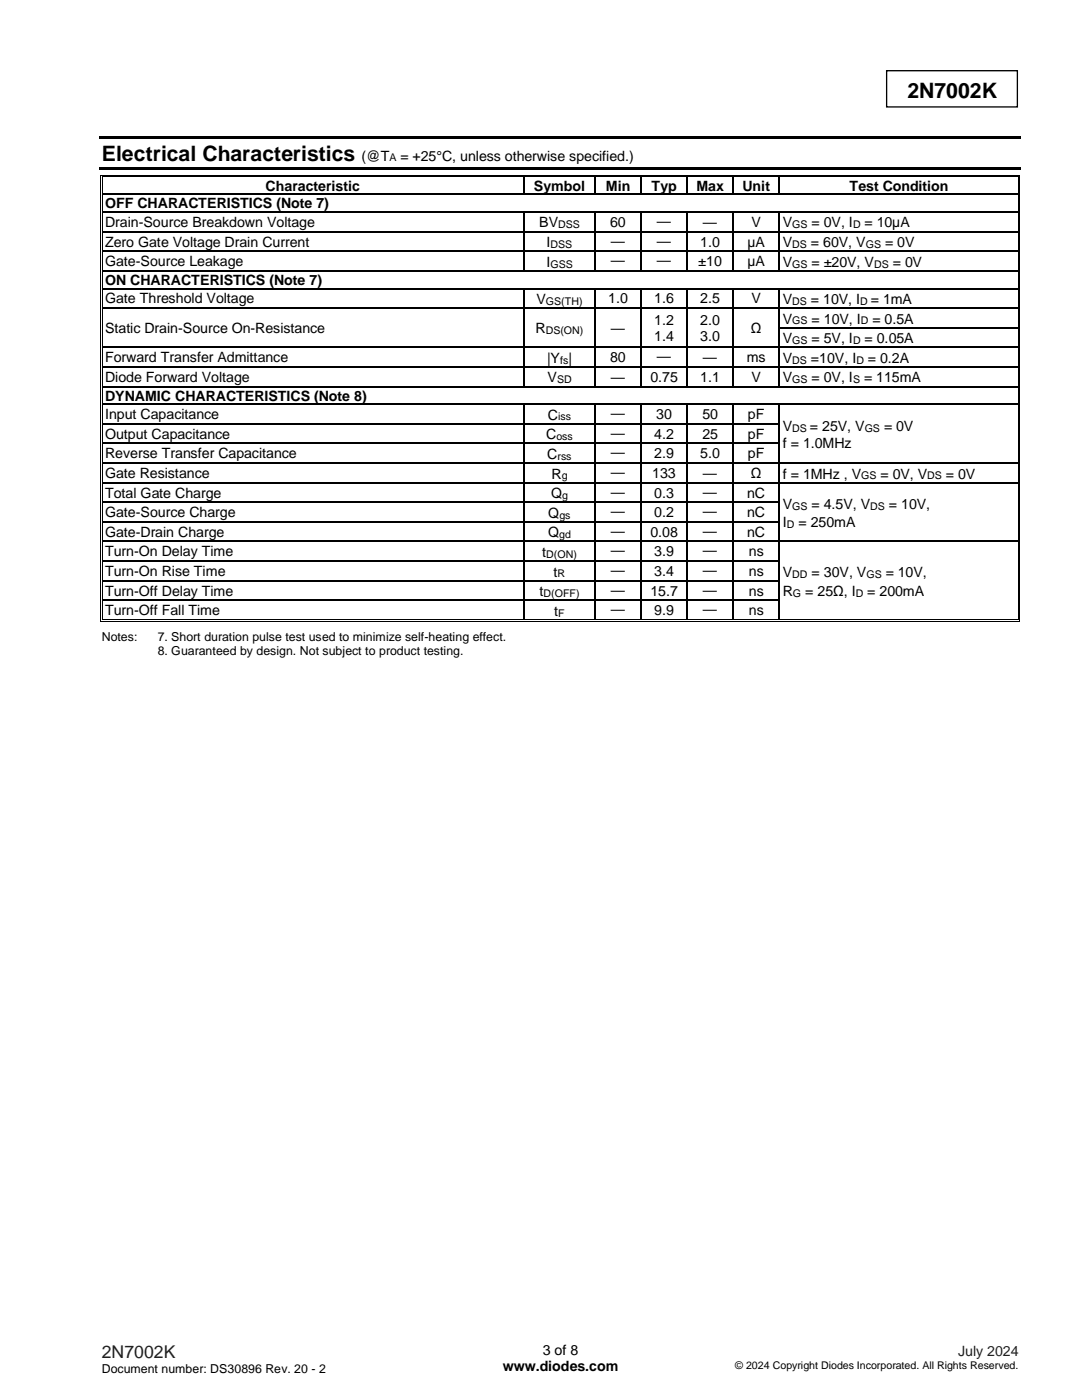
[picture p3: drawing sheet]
<svg xmlns="http://www.w3.org/2000/svg" width="216mm" height="279mm" viewBox="0 0 216 279" stroke-linecap="round" stroke-linejoin="round" font-family="sans-serif">
<defs><g id="words">
<g font-size="4.2">
<text x="181.1" y="19.5">2N7002K</text>
<text x="20.3" y="32.1">Electrical Characteristics</text>
</g>
<text font-size="3.5" fill="#231f20" x="20.3" y="271">2N7002K</text>
<g font-size="2.8">
<text x="72.2" y="32.1">(@T</text>
<text x="79.9" y="32.1">= +25°C, unless otherwise specified.)</text>
<text x="21" y="41.6">OFF CHARACTERISTICS (Note 7)</text>
<text x="53" y="38.1">Characteristic</text>
<text x="106.5" y="38.1">Symbol</text>
<text x="120.9" y="38.1">Min</text>
<text x="130" y="38.1">Typ</text>
<text x="139" y="38.1">Max</text>
<text x="148.1" y="38.1">Unit</text>
<text x="169.5" y="38.1">Test Condition</text>
<text x="21" y="45.3">Drain-Source Breakdown Voltage</text>
<text x="107.6" y="45.4">BV</text>
<text x="121.7" y="45.3">60</text>
<text x="131.1" y="45.1">—</text>
<text x="140.3" y="45.3">—</text>
<text x="150" y="45.3">V</text>
<text x="156.2" y="45.4">V</text>
<text x="161.9" y="45.4">= 0V, I</text>
<text x="172.5" y="45.4">= 10µA</text>
<text x="21" y="49.2">Zero Gate Voltage Drain Current</text>
<text x="21" y="53.1">Gate-Source Leakage</text>
<text x="109" y="53.2">I</text>
<text x="109.1" y="49.3">I</text>
<text x="121.9" y="49">—</text>
<text x="121.9" y="52.9">—</text>
<text x="131.1" y="49">—</text>
<text x="131.1" y="52.9">—</text>
<text x="139.3" y="53.1">±10</text>
<text x="139.7" y="49.2">1.0</text>
<text x="149.1" y="49.2">µA</text>
<text x="149.1" y="53.1">µA</text>
<text x="156.2" y="49.3">V</text>
<text x="156.2" y="53.2">V</text>
<text x="161.8" y="49.3">= 60V, V</text>
<text x="161.9" y="53.2">= ±20V, V</text>
<text x="176.6" y="49.3">= 0V</text>
<text x="178.1" y="53.2">= 0V</text>
<text x="21" y="56.9">ON CHARACTERISTICS (Note 7)</text>
<text x="21" y="60.5">Gate Threshold Voltage</text>
<text x="107" y="60.7">V</text>
<text x="121.4" y="60.5">1.0</text>
<text x="130.5" y="60.5">1.6</text>
<text x="130.5" y="64.8">1.2</text>
<text x="139.7" y="60.5">2.5</text>
<text x="139.7" y="64.8">2.0</text>
<text x="150" y="60.5">V</text>
<text x="156.2" y="60.7">V</text>
<text x="156.2" y="64.6">V</text>
<text x="161.8" y="60.7">= 10V, I</text>
<text x="161.9" y="64.6">= 10V, I</text>
<text x="173.8" y="60.7">= 1mA</text>
<text x="174.1" y="64.6">= 0.5A</text>
<text x="21" y="66.4">Static Drain-Source On-Resistance</text>
<text x="106.9" y="66.6">R</text>
<text x="121.9" y="66.4">—</text>
<text x="130.5" y="68">1.4</text>
<text x="139.7" y="68">3.0</text>
<text x="149.8" y="66.4">Ω</text>
<text x="156.2" y="68.5">V</text>
<text x="161.9" y="68.5">= 5V, I</text>
<text x="172.5" y="68.5">= 0.05A</text>
<text x="21" y="72.3">Forward Transfer Admittance</text>
<text x="21" y="76.2">Diode Forward Voltage</text>
<text x="109.2" y="72.4">|Y |</text>
<text x="109.2" y="76.3">V</text>
<text x="121.7" y="72.3">80</text>
<text x="121.9" y="76.2">—</text>
<text x="129.8" y="76.2">0.75</text>
<text x="131.1" y="72.1">—</text>
<text x="139.7" y="76.2">1.1</text>
<text x="140.3" y="72.3">—</text>
<text x="149" y="72.3">ms</text>
<text x="150" y="76.2">V</text>
<text x="156.2" y="72.4">V</text>
<text x="156.2" y="76.3">V</text>
<text x="161.8" y="72.4">=10V, I</text>
<text x="161.9" y="76.3">= 0V, I</text>
<text x="172.4" y="76.3">= 115mA</text>
<text x="173.2" y="72.4">= 0.2A</text>
<text x="21" y="79.9">DYNAMIC CHARACTERISTICS (Note 8)</text>
<text x="21" y="83.7">Input Capacitance</text>
<text x="109.3" y="83.7">C</text>
<text x="121.9" y="83.4">—</text>
<text x="131" y="83.7">30</text>
<text x="140.1" y="83.7">50</text>
<text x="149.2" y="83.7">pF</text>
<text x="21" y="87.6">Output Capacitance</text>
<text x="109" y="87.7">C</text>
<text x="121.9" y="87.3">—</text>
<text x="130.5" y="87.6">4.2</text>
<text x="140.1" y="87.6">25</text>
<text x="149.2" y="87.6">pF</text>
<text x="156.2" y="86">V</text>
<text x="156.2" y="89.4">f = 1.0MHz</text>
<text x="161.6" y="86">= 25V, V</text>
<text x="176.4" y="86">= 0V</text>
<text x="21" y="91.5">Reverse Transfer Capacitance</text>
<text x="21" y="95.4">Gate Resistance</text>
<text x="109.2" y="91.6">C</text>
<text x="110" y="95.5">R</text>
<text x="121.9" y="91.3">—</text>
<text x="121.9" y="95.2">—</text>
<text x="130.2" y="95.4">133</text>
<text x="130.5" y="91.5">2.9</text>
<text x="139.7" y="91.5">5.0</text>
<text x="140.3" y="95.4">—</text>
<text x="149.2" y="91.5">pF</text>
<text x="149.8" y="95.4">Ω</text>
<text x="156.2" y="95.5">f = 1MHz , V</text>
<text x="175.7" y="95.5">= 0V, V</text>
<text x="188.8" y="95.5">= 0V</text>
<text x="21" y="99.3">Total Gate Charge</text>
<text x="110" y="99.4">Q</text>
<text x="121.9" y="99.1">—</text>
<text x="130.5" y="99.3">0.3</text>
<text x="140.3" y="99.1">—</text>
<text x="149.1" y="99.3">nC</text>
<text x="156.2" y="101.5">V</text>
<text x="161.9" y="101.5">= 4.5V, V</text>
<text x="177.4" y="101.5">= 10V,</text>
<text x="21" y="103.2">Gate-Source Charge</text>
<text x="21" y="107.2">Gate-Drain Charge</text>
<text x="109.4" y="107.2">Q</text>
<text x="109.4" y="103.4">Q</text>
<text x="121.9" y="103">—</text>
<text x="121.9" y="107">—</text>
<text x="129.8" y="107.2">0.08</text>
<text x="130.5" y="103.2">0.2</text>
<text x="140.3" y="103">—</text>
<text x="140.3" y="107">—</text>
<text x="149.1" y="103.2">nC</text>
<text x="149.1" y="107.2">nC</text>
<text x="156.2" y="105.2">I</text>
<text x="159.3" y="105.2">= 250mA</text>
<text x="21" y="111.1">Turn-On Delay Time</text>
<text x="108.2" y="111.2">t</text>
<text x="121.9" y="110.8">—</text>
<text x="130.5" y="111.1">3.9</text>
<text x="140.3" y="110.8">—</text>
<text x="149.4" y="111.1">ns</text>
<text x="21" y="115">Turn-On Rise Time</text>
<text x="21" y="118.9">Turn-Off Delay Time</text>
<text x="107.7" y="119">t</text>
<text x="110.5" y="115.1">t</text>
<text x="121.9" y="114.8">—</text>
<text x="121.9" y="118.7">—</text>
<text x="129.8" y="118.9">15.7</text>
<text x="130.5" y="115">3.4</text>
<text x="140.3" y="114.8">—</text>
<text x="140.3" y="118.7">—</text>
<text x="149.4" y="115">ns</text>
<text x="149.4" y="118.9">ns</text>
<text x="156.2" y="115.2">V</text>
<text x="156.2" y="118.9">R</text>
<text x="160.7" y="118.9">= 25Ω, I</text>
<text x="161.9" y="115.2">= 30V, V</text>
<text x="173.1" y="118.9">= 200mA</text>
<text x="176.7" y="115.2">= 10V,</text>
<text x="21" y="122.8">Turn-Off Fall Time</text>
<text x="110.6" y="122.9">t</text>
<text x="121.9" y="122.6">—</text>
<text x="130.5" y="122.8">9.9</text>
<text x="140.3" y="122.6">—</text>
<text x="149.4" y="122.8">ns</text>
<text x="100.3" y="273.5">www.diodes.com</text>
<text x="108.3" y="270.3">3 of 8</text>
</g>
<text font-size="2.8" fill="#231f20" x="191.2" y="270.7">July 2024</text>
<g font-size="2.5">
<text x="20.3" y="127.9">Notes:</text>
<text x="31.5" y="127.9">7. Short duration pulse test used to minimize self-heating effect.</text>
<text x="31.5" y="130.7">8. Guaranteed by design. Not subject to product testing.</text>
<text x="20.3" y="274.1">Document number: DS30896 Rev. 20 - 2</text>
</g>
<g font-size="2.1">
<text x="77.7" y="32.2">A</text>
<text x="111.4" y="45.6">DSS</text>
<text x="158.1" y="45.6">GS</text>
<text x="170.2" y="45.6">D</text>
<text x="109.8" y="53.4">GSS</text>
<text x="109.9" y="49.5">DSS</text>
<text x="158.1" y="49.5">DS</text>
<text x="158.1" y="53.4">GS</text>
<text x="172.8" y="49.5">GS</text>
<text x="174.4" y="53.4">DS</text>
<text x="108.9" y="60.8">GS(TH)</text>
<text x="158.1" y="60.8">DS</text>
<text x="158.1" y="64.7">GS</text>
<text x="171.7" y="60.8">D</text>
<text x="171.8" y="64.7">D</text>
<text x="108.9" y="66.7">DS(ON)</text>
<text x="158.1" y="68.7">GS</text>
<text x="170.2" y="68.7">D</text>
<text x="111.1" y="76.5">SD</text>
<text x="111.8" y="72.6">fs</text>
<text x="158.1" y="72.6">DS</text>
<text x="158.1" y="76.5">GS</text>
<text x="170.2" y="76.5">S</text>
<text x="170.9" y="72.6">D</text>
<text x="111.4" y="83.9">iss</text>
<text x="111" y="87.8">oss</text>
<text x="158.1" y="86.2">DS</text>
<text x="172.5" y="86.2">GS</text>
<text x="111.2" y="91.7">rss</text>
<text x="112.1" y="95.7">g</text>
<text x="171.9" y="95.7">GS</text>
<text x="185" y="95.7">DS</text>
<text x="112.2" y="99.6">g</text>
<text x="158.1" y="101.7">GS</text>
<text x="173.6" y="101.7">DS</text>
<text x="111.6" y="107.4">gd</text>
<text x="111.6" y="103.5">gs</text>
<text x="157" y="105.3">D</text>
<text x="109" y="111.4">D(ON)</text>
<text x="108.5" y="119.2">D(OFF)</text>
<text x="111.3" y="115.2">R</text>
<text x="158.1" y="115.4">DD</text>
<text x="158.2" y="119.1">G</text>
<text x="170.8" y="119.1">D</text>
<text x="172.9" y="115.4">GS</text>
<text x="111.4" y="123.1">F</text>
<text x="146.7" y="273.3">© 2024 Copyright Diodes Incorporated. All Rights Reserved.</text>
</g>
</g></defs>
<path d="M176.9 14.1h26.1v7.2h-26.1zM20.5 92.4h84M104.7 92.4h13.9M118.9 92.4h8.9M128 92.4h9M137.2 92.4h9M146.4 92.4h8.9M155.6 92.4h47.5" fill="none" stroke="#000" stroke-width=".26"/>
<g fill="#000">
<path d="M19.8 27.2h183.9v.5h-183.9z" fill-rule="evenodd"/>
<path d="M19.8 33.3h183.9v.5h-183.9z" fill-rule="evenodd"/>
<path d="M20 34.9h.2v.5h-.2z" fill-rule="evenodd"/>
<path d="M20 34.9h.5v.2h-.5z" fill-rule="evenodd"/>
<path d="M20 38.7h.2v.2h-.2z" fill-rule="evenodd"/>
<path d="M20.3 35.2h.2v.2h-.2z" fill-rule="evenodd"/>
<path d="M20.3 35.2h.2v.2h-.2z" fill-rule="evenodd"/>
<path d="M20.3 38.7h.2v.2h-.2z" fill-rule="evenodd"/>
<path d="M104.5 35.4h.2z" fill-rule="evenodd"/>
<path d="M104.5 34.9h.5v.2h-.5z" fill-rule="evenodd"/>
<path d="M104.5 35.2h.5v.2h-.5z" fill-rule="evenodd"/>
<path d="M104.5 38.7h.2v.2h-.2z" fill-rule="evenodd"/>
<path d="M118.6 35.4h.3z" fill-rule="evenodd"/>
<path d="M118.6 34.9h.5v.2h-.5z" fill-rule="evenodd"/>
<path d="M118.6 35.2h.5v.2h-.5z" fill-rule="evenodd"/>
<path d="M118.6 38.7h.3v.2h-.3z" fill-rule="evenodd"/>
<path d="M127.8 35.4h.2z" fill-rule="evenodd"/>
<path d="M127.8 34.9h.5v.2h-.5z" fill-rule="evenodd"/>
<path d="M127.8 35.2h.5v.2h-.5z" fill-rule="evenodd"/>
<path d="M127.8 38.7h.2v.2h-.2z" fill-rule="evenodd"/>
<path d="M137 35.4h.2z" fill-rule="evenodd"/>
<path d="M137 34.9h.5v.2h-.5z" fill-rule="evenodd"/>
<path d="M137 35.2h.5v.2h-.5z" fill-rule="evenodd"/>
<path d="M137 38.7h.2v.2h-.2z" fill-rule="evenodd"/>
<path d="M146.2 35.4h.2z" fill-rule="evenodd"/>
<path d="M146.2 34.9h.5v.2h-.5z" fill-rule="evenodd"/>
<path d="M146.2 35.2h.5v.2h-.5z" fill-rule="evenodd"/>
<path d="M146.2 38.7h.2v.2h-.2z" fill-rule="evenodd"/>
<path d="M155.3 35.4h.3z" fill-rule="evenodd"/>
<path d="M155.3 34.9h.6v.2h-.6z" fill-rule="evenodd"/>
<path d="M155.3 35.2h.6v.2h-.6z" fill-rule="evenodd"/>
<path d="M155.3 38.7h.3v.2h-.3z" fill-rule="evenodd"/>
<path d="M203.1 34.9h.5v.2h-.5z" fill-rule="evenodd"/>
<path d="M203.1 35.2h.1v.2h-.1z" fill-rule="evenodd"/>
<path d="M203.1 35.2h.1v.2h-.1z" fill-rule="evenodd"/>
<path d="M203.1 38.7h.1v.2h-.1z" fill-rule="evenodd"/>
<path d="M203.4 34.9h.2v.5h-.2z" fill-rule="evenodd"/>
<path d="M203.4 38.7h.2v.2h-.2z" fill-rule="evenodd"/>
<path d="M20 42.2h.2v.2h-.2z" fill-rule="evenodd"/>
<path d="M20 46.1h.2v.3h-.2z" fill-rule="evenodd"/>
<path d="M20 50h.2v.3h-.2z" fill-rule="evenodd"/>
<path d="M20 53.9h.2v.3h-.2z" fill-rule="evenodd"/>
<path d="M20 57.5h.2v.2h-.2z" fill-rule="evenodd"/>
<path d="M20.3 42.2h.2v.2h-.2z" fill-rule="evenodd"/>
<path d="M20.3 46.1h.2v.3h-.2z" fill-rule="evenodd"/>
<path d="M20.3 50h.2v.3h-.2z" fill-rule="evenodd"/>
<path d="M20.3 53.9h.2v.3h-.2z" fill-rule="evenodd"/>
<path d="M20.3 57.5h.2v.2h-.2z" fill-rule="evenodd"/>
<path d="M104.5 42.2h.2v.2h-.2z" fill-rule="evenodd"/>
<path d="M104.5 46.1h.2v.3h-.2z" fill-rule="evenodd"/>
<path d="M104.5 50h.2v.3h-.2z" fill-rule="evenodd"/>
<path d="M104.5 53.9h.2v.3h-.2z" fill-rule="evenodd"/>
<path d="M104.5 57.5h.2v.2h-.2z" fill-rule="evenodd"/>
<path d="M118.6 42.2h.3v.2h-.3z" fill-rule="evenodd"/>
<path d="M118.6 46.1h.3v.3h-.3z" fill-rule="evenodd"/>
<path d="M118.6 50h.3v.3h-.3z" fill-rule="evenodd"/>
<path d="M118.6 53.9h.3v.3h-.3z" fill-rule="evenodd"/>
<path d="M118.6 57.5h.3v.2h-.3z" fill-rule="evenodd"/>
<path d="M127.8 42.2h.2v.2h-.2z" fill-rule="evenodd"/>
<path d="M127.8 46.1h.2v.3h-.2z" fill-rule="evenodd"/>
<path d="M127.8 50h.2v.3h-.2z" fill-rule="evenodd"/>
<path d="M127.8 53.9h.2v.3h-.2z" fill-rule="evenodd"/>
<path d="M127.8 57.5h.2v.2h-.2z" fill-rule="evenodd"/>
<path d="M137 42.2h.2v.2h-.2z" fill-rule="evenodd"/>
<path d="M137 46.1h.2v.3h-.2z" fill-rule="evenodd"/>
<path d="M137 50h.2v.3h-.2z" fill-rule="evenodd"/>
<path d="M137 53.9h.2v.3h-.2z" fill-rule="evenodd"/>
<path d="M137 57.5h.2v.2h-.2z" fill-rule="evenodd"/>
<path d="M146.2 42.2h.2v.2h-.2z" fill-rule="evenodd"/>
<path d="M146.2 46.1h.2v.3h-.2z" fill-rule="evenodd"/>
<path d="M146.2 50h.2v.3h-.2z" fill-rule="evenodd"/>
<path d="M146.2 53.9h.2v.3h-.2z" fill-rule="evenodd"/>
<path d="M146.2 57.5h.2v.2h-.2z" fill-rule="evenodd"/>
<path d="M155.3 42.2h.3v.2h-.3z" fill-rule="evenodd"/>
<path d="M155.3 46.1h.3v.3h-.3z" fill-rule="evenodd"/>
<path d="M155.3 50h.3v.3h-.3z" fill-rule="evenodd"/>
<path d="M155.3 53.9h.3v.3h-.3z" fill-rule="evenodd"/>
<path d="M155.3 57.5h.3v.2h-.3z" fill-rule="evenodd"/>
<path d="M203.1 42.2h.1v.2h-.1z" fill-rule="evenodd"/>
<path d="M203.1 46.1h.1v.3h-.1z" fill-rule="evenodd"/>
<path d="M203.1 50h.1v.3h-.1z" fill-rule="evenodd"/>
<path d="M203.1 53.9h.1v.3h-.1z" fill-rule="evenodd"/>
<path d="M203.1 57.5h.1v.2h-.1z" fill-rule="evenodd"/>
<path d="M203.4 42.2h.2v.2h-.2z" fill-rule="evenodd"/>
<path d="M203.4 46.1h.2v.3h-.2z" fill-rule="evenodd"/>
<path d="M203.4 50h.2v.3h-.2z" fill-rule="evenodd"/>
<path d="M203.4 53.9h.2v.3h-.2z" fill-rule="evenodd"/>
<path d="M203.4 57.5h.2v.2h-.2z" fill-rule="evenodd"/>
<path d="M20 61.3h.2v.3h-.2z" fill-rule="evenodd"/>
<path d="M20 65.3h.2v.2h-.2z" fill-rule="evenodd"/>
<path d="M20 69.2h.2v.2h-.2z" fill-rule="evenodd"/>
<path d="M20 73.1h.2v.3h-.2z" fill-rule="evenodd"/>
<path d="M20 77h.2v.3h-.2z" fill-rule="evenodd"/>
<path d="M20.3 61.3h.2v.3h-.2z" fill-rule="evenodd"/>
<path d="M20.3 65.3h.2v.2h-.2z" fill-rule="evenodd"/>
<path d="M20.3 69.2h.2v.2h-.2z" fill-rule="evenodd"/>
<path d="M20.3 73.1h.2v.3h-.2z" fill-rule="evenodd"/>
<path d="M20.3 77h.2v.3h-.2z" fill-rule="evenodd"/>
<path d="M104.5 61.3h.2v.3h-.2z" fill-rule="evenodd"/>
<path d="M104.5 65.3h.2v.2h-.2z" fill-rule="evenodd"/>
<path d="M104.5 69.2h.2v.2h-.2z" fill-rule="evenodd"/>
<path d="M104.5 73.1h.2v.3h-.2z" fill-rule="evenodd"/>
<path d="M104.5 77h.2v.3h-.2z" fill-rule="evenodd"/>
<path d="M118.6 61.3h.3v.3h-.3z" fill-rule="evenodd"/>
<path d="M118.6 65.3h.3v.2h-.3z" fill-rule="evenodd"/>
<path d="M118.6 69.2h.3v.2h-.3z" fill-rule="evenodd"/>
<path d="M118.6 73.1h.3v.3h-.3z" fill-rule="evenodd"/>
<path d="M118.6 77h.3v.3h-.3z" fill-rule="evenodd"/>
<path d="M127.8 61.3h.2v.3h-.2z" fill-rule="evenodd"/>
<path d="M127.8 65.3h.2v.2h-.2z" fill-rule="evenodd"/>
<path d="M127.8 69.2h.2v.2h-.2z" fill-rule="evenodd"/>
<path d="M127.8 73.1h.2v.3h-.2z" fill-rule="evenodd"/>
<path d="M127.8 77h.2v.3h-.2z" fill-rule="evenodd"/>
<path d="M137 61.3h.2v.3h-.2z" fill-rule="evenodd"/>
<path d="M137 65.3h.2v.2h-.2z" fill-rule="evenodd"/>
<path d="M137 69.2h.2v.2h-.2z" fill-rule="evenodd"/>
<path d="M137 73.1h.2v.3h-.2z" fill-rule="evenodd"/>
<path d="M137 77h.2v.3h-.2z" fill-rule="evenodd"/>
<path d="M146.2 61.3h.2v.3h-.2z" fill-rule="evenodd"/>
<path d="M146.2 65.3h.2v.2h-.2z" fill-rule="evenodd"/>
<path d="M146.2 69.2h.2v.2h-.2z" fill-rule="evenodd"/>
<path d="M146.2 73.1h.2v.3h-.2z" fill-rule="evenodd"/>
<path d="M146.2 77h.2v.3h-.2z" fill-rule="evenodd"/>
<path d="M155.3 61.3h.3v.3h-.3z" fill-rule="evenodd"/>
<path d="M155.3 65.3h.3v.2h-.3z" fill-rule="evenodd"/>
<path d="M155.3 69.2h.3v.2h-.3z" fill-rule="evenodd"/>
<path d="M155.3 73.1h.3v.3h-.3z" fill-rule="evenodd"/>
<path d="M155.3 77h.3v.3h-.3z" fill-rule="evenodd"/>
<path d="M203.1 61.3h.1v.3h-.1z" fill-rule="evenodd"/>
<path d="M203.1 65.3h.1v.2h-.1z" fill-rule="evenodd"/>
<path d="M203.1 69.2h.1v.2h-.1z" fill-rule="evenodd"/>
<path d="M203.1 73.1h.1v.3h-.1z" fill-rule="evenodd"/>
<path d="M203.1 77h.1v.3h-.1z" fill-rule="evenodd"/>
<path d="M203.4 61.3h.2v.3h-.2z" fill-rule="evenodd"/>
<path d="M203.4 65.3h.2v.2h-.2z" fill-rule="evenodd"/>
<path d="M203.4 69.2h.2v.2h-.2z" fill-rule="evenodd"/>
<path d="M203.4 73.1h.2v.3h-.2z" fill-rule="evenodd"/>
<path d="M203.4 77h.2v.3h-.2z" fill-rule="evenodd"/>
<path d="M20 80.5h.2v.3h-.2z" fill-rule="evenodd"/>
<path d="M20 84.4h.2v.3h-.2z" fill-rule="evenodd"/>
<path d="M20 88.4h.2v.2h-.2z" fill-rule="evenodd"/>
<path d="M20 92.3h.2v.2h-.2z" fill-rule="evenodd"/>
<path d="M20 96.2h.2v.3h-.2z" fill-rule="evenodd"/>
<path d="M20.3 80.5h.2v.3h-.2z" fill-rule="evenodd"/>
<path d="M20.3 84.4h.2v.3h-.2z" fill-rule="evenodd"/>
<path d="M20.3 88.4h.2v.2h-.2z" fill-rule="evenodd"/>
<path d="M20.3 92.3h.2v.2h-.2z" fill-rule="evenodd"/>
<path d="M20.3 96.2h.2v.3h-.2z" fill-rule="evenodd"/>
<path d="M104.5 80.5h.2v.3h-.2z" fill-rule="evenodd"/>
<path d="M104.5 84.4h.2v.3h-.2z" fill-rule="evenodd"/>
<path d="M104.5 88.4h.2v.2h-.2z" fill-rule="evenodd"/>
<path d="M104.5 92.3h.2v.2h-.2z" fill-rule="evenodd"/>
<path d="M104.5 96.2h.2v.3h-.2z" fill-rule="evenodd"/>
<path d="M118.6 80.5h.3v.3h-.3z" fill-rule="evenodd"/>
<path d="M118.6 84.4h.3v.3h-.3z" fill-rule="evenodd"/>
<path d="M118.6 88.4h.3v.2h-.3z" fill-rule="evenodd"/>
<path d="M118.6 92.3h.3v.2h-.3z" fill-rule="evenodd"/>
<path d="M118.6 96.2h.3v.3h-.3z" fill-rule="evenodd"/>
<path d="M127.8 80.5h.2v.3h-.2z" fill-rule="evenodd"/>
<path d="M127.8 84.4h.2v.3h-.2z" fill-rule="evenodd"/>
<path d="M127.8 88.4h.2v.2h-.2z" fill-rule="evenodd"/>
<path d="M127.8 92.3h.2v.2h-.2z" fill-rule="evenodd"/>
<path d="M127.8 96.2h.2v.3h-.2z" fill-rule="evenodd"/>
<path d="M137 80.5h.2v.3h-.2z" fill-rule="evenodd"/>
<path d="M137 84.4h.2v.3h-.2z" fill-rule="evenodd"/>
<path d="M137 88.4h.2v.2h-.2z" fill-rule="evenodd"/>
<path d="M137 92.3h.2v.2h-.2z" fill-rule="evenodd"/>
<path d="M137 96.2h.2v.3h-.2z" fill-rule="evenodd"/>
<path d="M146.2 80.5h.2v.3h-.2z" fill-rule="evenodd"/>
<path d="M146.2 84.4h.2v.3h-.2z" fill-rule="evenodd"/>
<path d="M146.2 88.4h.2v.2h-.2z" fill-rule="evenodd"/>
<path d="M146.2 92.3h.2v.2h-.2z" fill-rule="evenodd"/>
<path d="M146.2 96.2h.2v.3h-.2z" fill-rule="evenodd"/>
<path d="M155.3 80.5h.3v.3h-.3z" fill-rule="evenodd"/>
<path d="M155.3 84.4h.3v.3h-.3z" fill-rule="evenodd"/>
<path d="M155.3 88.4h.3v.2h-.3z" fill-rule="evenodd"/>
<path d="M155.3 92.3h.3v.2h-.3z" fill-rule="evenodd"/>
<path d="M155.3 96.2h.3v.3h-.3z" fill-rule="evenodd"/>
<path d="M203.1 80.5h.1v.3h-.1z" fill-rule="evenodd"/>
<path d="M203.1 84.4h.1v.3h-.1z" fill-rule="evenodd"/>
<path d="M203.1 88.4h.1v.2h-.1z" fill-rule="evenodd"/>
<path d="M203.1 92.3h.1v.2h-.1z" fill-rule="evenodd"/>
<path d="M203.1 96.2h.1v.3h-.1z" fill-rule="evenodd"/>
<path d="M203.4 80.5h.2v.3h-.2z" fill-rule="evenodd"/>
<path d="M203.4 84.4h.2v.3h-.2z" fill-rule="evenodd"/>
<path d="M203.4 88.4h.2v.2h-.2z" fill-rule="evenodd"/>
<path d="M203.4 92.3h.2v.2h-.2z" fill-rule="evenodd"/>
<path d="M203.4 96.2h.2v.3h-.2z" fill-rule="evenodd"/>
<path d="M20 100.1h.2v.2h-.2z" fill-rule="evenodd"/>
<path d="M20 104h.2v.3h-.2z" fill-rule="evenodd"/>
<path d="M20 107.9h.2v.3h-.2z" fill-rule="evenodd"/>
<path d="M20 111.9h.2v.2h-.2z" fill-rule="evenodd"/>
<path d="M20 115.8h.2v.2h-.2z" fill-rule="evenodd"/>
<path d="M20 119.7h.2v.2h-.2z" fill-rule="evenodd"/>
<path d="M20.3 100.1h.2v.2h-.2z" fill-rule="evenodd"/>
<path d="M20.3 104h.2v.3h-.2z" fill-rule="evenodd"/>
<path d="M20.3 107.9h.2v.3h-.2z" fill-rule="evenodd"/>
<path d="M20.3 111.9h.2v.2h-.2z" fill-rule="evenodd"/>
<path d="M20.3 115.8h.2v.2h-.2z" fill-rule="evenodd"/>
<path d="M20.3 119.7h.2v.2h-.2z" fill-rule="evenodd"/>
<path d="M104.5 100.1h.2v.2h-.2z" fill-rule="evenodd"/>
<path d="M104.5 104h.2v.3h-.2z" fill-rule="evenodd"/>
<path d="M104.5 107.9h.2v.3h-.2z" fill-rule="evenodd"/>
<path d="M104.5 111.9h.2v.2h-.2z" fill-rule="evenodd"/>
<path d="M104.5 115.8h.2v.2h-.2z" fill-rule="evenodd"/>
<path d="M104.5 119.7h.2v.2h-.2z" fill-rule="evenodd"/>
<path d="M118.6 100.1h.3v.2h-.3z" fill-rule="evenodd"/>
<path d="M118.6 104h.3v.3h-.3z" fill-rule="evenodd"/>
<path d="M118.6 107.9h.3v.3h-.3z" fill-rule="evenodd"/>
<path d="M118.6 111.9h.3v.2h-.3z" fill-rule="evenodd"/>
<path d="M118.6 115.8h.3v.2h-.3z" fill-rule="evenodd"/>
<path d="M118.6 119.7h.3v.2h-.3z" fill-rule="evenodd"/>
<path d="M127.8 100.1h.2v.2h-.2z" fill-rule="evenodd"/>
<path d="M127.8 104h.2v.3h-.2z" fill-rule="evenodd"/>
<path d="M127.8 107.9h.2v.3h-.2z" fill-rule="evenodd"/>
<path d="M127.8 111.9h.2v.2h-.2z" fill-rule="evenodd"/>
<path d="M127.8 115.8h.2v.2h-.2z" fill-rule="evenodd"/>
<path d="M127.8 119.7h.2v.2h-.2z" fill-rule="evenodd"/>
<path d="M137 100.1h.2v.2h-.2z" fill-rule="evenodd"/>
<path d="M137 104h.2v.3h-.2z" fill-rule="evenodd"/>
<path d="M137 107.9h.2v.3h-.2z" fill-rule="evenodd"/>
<path d="M137 111.9h.2v.2h-.2z" fill-rule="evenodd"/>
<path d="M137 115.8h.2v.2h-.2z" fill-rule="evenodd"/>
<path d="M137 119.7h.2v.2h-.2z" fill-rule="evenodd"/>
<path d="M146.2 100.1h.2v.2h-.2z" fill-rule="evenodd"/>
<path d="M146.2 104h.2v.3h-.2z" fill-rule="evenodd"/>
<path d="M146.2 107.9h.2v.3h-.2z" fill-rule="evenodd"/>
<path d="M146.2 111.9h.2v.2h-.2z" fill-rule="evenodd"/>
<path d="M146.2 115.8h.2v.2h-.2z" fill-rule="evenodd"/>
<path d="M146.2 119.7h.2v.2h-.2z" fill-rule="evenodd"/>
<path d="M155.3 100.1h.3v.2h-.3z" fill-rule="evenodd"/>
<path d="M155.3 104h.3v.3h-.3z" fill-rule="evenodd"/>
<path d="M155.3 107.9h.3v.3h-.3z" fill-rule="evenodd"/>
<path d="M155.3 111.9h.3v.2h-.3z" fill-rule="evenodd"/>
<path d="M155.3 115.8h.3v.2h-.3z" fill-rule="evenodd"/>
<path d="M155.3 119.7h.3v.2h-.3z" fill-rule="evenodd"/>
<path d="M203.1 100.1h.1v.2h-.1z" fill-rule="evenodd"/>
<path d="M203.1 104h.1v.3h-.1z" fill-rule="evenodd"/>
<path d="M203.1 107.9h.1v.3h-.1z" fill-rule="evenodd"/>
<path d="M203.1 111.9h.1v.2h-.1z" fill-rule="evenodd"/>
<path d="M203.1 115.8h.1v.2h-.1z" fill-rule="evenodd"/>
<path d="M203.1 119.7h.1v.2h-.1z" fill-rule="evenodd"/>
<path d="M203.4 100.1h.2v.2h-.2z" fill-rule="evenodd"/>
<path d="M203.4 104h.2v.3h-.2z" fill-rule="evenodd"/>
<path d="M203.4 107.9h.2v.3h-.2z" fill-rule="evenodd"/>
<path d="M203.4 111.9h.2v.2h-.2z" fill-rule="evenodd"/>
<path d="M203.4 115.8h.2v.2h-.2z" fill-rule="evenodd"/>
<path d="M203.4 119.7h.2v.2h-.2z" fill-rule="evenodd"/>
<path d="M20 123.6h.2v.5h-.2z" fill-rule="evenodd"/>
<path d="M20 124h.5v.1h-.5z" fill-rule="evenodd"/>
<path d="M20.3 123.6h.2v.2h-.2z" fill-rule="evenodd"/>
<path d="M20.3 123.6h.2v.2h-.2z" fill-rule="evenodd"/>
<path d="M104.5 123.6h.5v.2h-.5z" fill-rule="evenodd"/>
<path d="M104.5 124h.5v.1h-.5z" fill-rule="evenodd"/>
<path d="M118.6 123.6h.5v.2h-.5z" fill-rule="evenodd"/>
<path d="M118.6 124h.5v.1h-.5z" fill-rule="evenodd"/>
<path d="M127.8 123.6h.5v.2h-.5z" fill-rule="evenodd"/>
<path d="M127.8 124h.5v.1h-.5z" fill-rule="evenodd"/>
<path d="M137 123.6h.5v.2h-.5z" fill-rule="evenodd"/>
<path d="M137 124h.5v.1h-.5z" fill-rule="evenodd"/>
<path d="M146.2 123.6h.5v.2h-.5z" fill-rule="evenodd"/>
<path d="M146.2 124h.5v.1h-.5z" fill-rule="evenodd"/>
<path d="M155.3 123.6h.6v.2h-.6z" fill-rule="evenodd"/>
<path d="M155.3 124h.6v.1h-.6z" fill-rule="evenodd"/>
<path d="M203.1 124h.5v.1h-.5z" fill-rule="evenodd"/>
<path d="M203.1 123.6h.1v.2h-.1z" fill-rule="evenodd"/>
<path d="M203.1 123.6h.1v.2h-.1z" fill-rule="evenodd"/>
<path d="M203.4 123.6h.2v.5h-.2z" fill-rule="evenodd"/>
</g>
<g fill="none" stroke="#000" stroke-width=".2">
<path d="M20.1 35.4v3.3M20.1 38.9v3.3M20.4 35.4v3.3M20.4 38.9v3.3M20.5 35h84M20.5 35.3h84M105 35h13.6M105 35.3h13.6M119.1 35h8.7M119.1 35.3h8.7M128.3 35h8.7M128.3 35.3h8.7"/>
<path d="M137.5 35h8.7M137.5 35.3h8.7M146.7 35h8.6M146.7 35.3h8.6M155.9 35h47.2M155.9 35.3h47.2M203.2 35.4v3.3M203.2 38.9v3.3M203.5 35.4v3.3M203.5 38.9v3.3M20.1 42.4v3.7M20.1 46.4v3.6"/>
<path d="M20.1 50.3v3.6M20.1 54.2v3.3M20.1 57.7v3.6M20.4 42.4v3.7M20.4 46.4v3.6M20.4 50.3v3.6M20.4 54.2v3.3M20.4 57.7v3.6M203.2 42.4v3.7M203.2 46.4v3.6M203.2 50.3v3.6M203.2 54.2v3.3"/>
<path d="M203.2 57.7v3.6M203.5 42.4v3.7M203.5 46.4v3.6M203.5 50.3v3.6M203.5 54.2v3.3M203.5 57.7v3.6M20.1 61.6v3.7M20.1 65.5v3.7M20.1 69.4v3.7M20.1 73.4v3.6M20.1 77.3v3.2M20.4 61.6v3.7"/>
<path d="M20.4 65.5v3.7M20.4 69.4v3.7M20.4 73.4v3.6M20.4 77.3v3.2M203.2 61.6v3.7M203.2 65.5v3.7M203.2 69.4v3.7M203.2 73.4v3.6M203.2 77.3v3.2M203.5 61.6v3.7M203.5 65.5v3.7M203.5 69.4v3.7"/>
<path d="M203.5 73.4v3.6M203.5 77.3v3.2M20.1 80.8v3.6M20.1 84.7v3.7M20.1 88.6v3.7M20.1 92.5v3.7M20.1 96.5v3.6M20.4 80.8v3.6M20.4 84.7v3.7M20.4 88.6v3.7M20.4 92.5v3.7M20.4 96.5v3.6"/>
<path d="M203.2 80.8v3.6M203.2 84.7v3.7M203.2 88.6v3.7M203.2 92.5v3.7M203.2 96.5v3.6M203.5 80.8v3.6M203.5 84.7v3.7M203.5 88.6v3.7M203.5 92.5v3.7M203.5 96.5v3.6M20.1 100.3v3.7M20.1 104.3v3.6"/>
<path d="M20.1 108.2v3.7M20.1 112.1v3.7M20.1 116v3.7M20.1 119.9v3.7M20.4 100.3v3.7M20.4 104.3v3.6M20.4 108.2v3.7M20.4 112.1v3.7M20.4 116v3.7M20.4 119.9v3.7M203.2 100.3v3.7M203.2 104.3v3.6"/>
<path d="M203.2 108.2v3.7M203.2 112.1v3.7M203.2 116v3.7M203.2 119.9v3.7M203.5 100.3v3.7M203.5 104.3v3.6M203.5 108.2v3.7M203.5 112.1v3.7M203.5 116v3.7M203.5 119.9v3.7M20.5 124.1h84M20.5 123.7h84"/>
<path d="M105 124.1h13.6M105 123.7h13.6M119.1 124.1h8.7M119.1 123.7h8.7M128.3 124.1h8.7M128.3 123.7h8.7M137.5 124.1h8.7M137.5 123.7h8.7M146.7 124.1h8.6M146.7 123.7h8.6M155.9 124.1h47.2M155.9 123.7h47.2"/>
</g>
<g fill="none" stroke="#000" stroke-width=".25">
<path d="M20.5 38.8h84M104.6 35.4v3.3M104.7 38.8h13.9M118.7 35.4v3.3M118.9 38.8h8.9M127.9 35.4v3.3M128 38.8h9M137.1 35.4v3.3M137.2 38.8h9M146.3 35.4v3.3M146.4 38.8h8.9M155.5 35.4v3.3"/>
<path d="M155.6 38.8h47.5M20.5 42.3h84M20.5 46.2h84M20.5 50.1h84M20.5 54.1h84M20.5 57.6h84M104.6 42.4v3.7M104.6 46.4v3.6M104.6 50.3v3.6M104.6 57.7v3.6M104.7 42.3h13.9M104.7 46.2h13.9"/>
<path d="M104.7 50.1h13.9M104.7 54.1h13.9M104.7 57.6h13.9M118.7 42.4v3.7M118.7 46.4v3.6M118.7 50.3v3.6M118.7 57.7v3.6M118.9 42.3h8.9M118.9 46.2h8.9M118.9 50.1h8.9M118.9 54.1h8.9M118.9 57.6h8.9"/>
<path d="M127.9 42.4v3.7M127.9 46.4v3.6M127.9 50.3v3.6M127.9 57.7v3.6M128 42.3h9M128 46.2h9M128 50.1h9M128 54.1h9M128 57.6h9M137.1 42.4v3.7M137.1 46.4v3.6M137.1 50.3v3.6"/>
<path d="M137.1 57.7v3.6M137.2 42.3h9M137.2 46.2h9M137.2 50.1h9M137.2 54.1h9M137.2 57.6h9M146.3 42.4v3.7M146.3 46.4v3.6M146.3 50.3v3.6M146.3 57.7v3.6M146.4 42.3h8.9M146.4 46.2h8.9"/>
<path d="M146.4 50.1h8.9M146.4 54.1h8.9M146.4 57.6h8.9M155.5 42.4v3.7M155.5 46.4v3.6M155.5 50.3v3.6M155.5 57.7v3.6M155.6 42.3h47.5M155.6 46.2h47.5M155.6 50.1h47.5M155.6 54.1h47.5M155.6 57.6h47.5"/>
<path d="M20.5 61.5h84M20.5 69.3h84M20.5 73.2h84M20.5 77.1h84M104.6 61.6v3.7M104.6 65.5v3.7M104.6 69.4v3.7M104.6 73.4v3.6M104.7 61.5h13.9M104.7 69.3h13.9M104.7 73.2h13.9M104.7 77.1h13.9"/>
<path d="M118.7 61.6v3.7M118.7 65.5v3.7M118.7 69.4v3.7M118.7 73.4v3.6M118.9 61.5h8.9M118.9 69.3h8.9M118.9 73.2h8.9M118.9 77.1h8.9M127.9 61.6v3.7M127.9 65.5v3.7M127.9 69.4v3.7M127.9 73.4v3.6"/>
<path d="M128 61.5h9M128 69.3h9M128 73.2h9M128 77.1h9M137.1 61.6v3.7M137.1 65.5v3.7M137.1 69.4v3.7M137.1 73.4v3.6M137.2 61.5h9M137.2 69.3h9M137.2 73.2h9M137.2 77.1h9"/>
<path d="M146.3 61.6v3.7M146.3 65.5v3.7M146.3 69.4v3.7M146.3 73.4v3.6M146.4 61.5h8.9M146.4 69.3h8.9M146.4 73.2h8.9M146.4 77.1h8.9M155.5 61.6v3.7M155.5 65.5v3.7M155.5 69.4v3.7M155.5 73.4v3.6"/>
<path d="M155.6 61.5h47.5M155.6 65.4h47.5M155.6 69.3h47.5M155.6 73.2h47.5M155.6 77.1h47.5M20.5 80.7h84M20.5 84.5h84M20.5 88.5h84M20.5 96.3h84M104.6 80.8v3.6M104.6 84.7v3.7M104.6 88.6v3.7"/>
<path d="M104.6 92.5v3.7M104.6 96.5v3.6M104.7 80.7h13.9M104.7 84.5h13.9M104.7 88.5h13.9M104.7 96.3h13.9M118.7 80.8v3.6M118.7 84.7v3.7M118.7 88.6v3.7M118.7 92.5v3.7M118.7 96.5v3.6M118.9 80.7h8.9"/>
<path d="M118.9 84.5h8.9M118.9 88.5h8.9M118.9 96.3h8.9M127.9 80.8v3.6M127.9 84.7v3.7M127.9 88.6v3.7M127.9 92.5v3.7M127.9 96.5v3.6M128 80.7h9M128 84.5h9M128 88.5h9M128 96.3h9"/>
<path d="M137.1 80.8v3.6M137.1 84.7v3.7M137.1 88.6v3.7M137.1 92.5v3.7M137.1 96.5v3.6M137.2 80.7h9M137.2 84.5h9M137.2 88.5h9M137.2 96.3h9M146.3 80.8v3.6M146.3 84.7v3.7M146.3 88.6v3.7"/>
<path d="M146.3 92.5v3.7M146.3 96.5v3.6M146.4 80.7h8.9M146.4 84.5h8.9M146.4 88.5h8.9M146.4 96.3h8.9M155.5 80.8v3.6M155.5 84.7v3.7M155.5 88.6v3.7M155.5 92.5v3.7M155.5 96.5v3.6M155.6 80.7h47.5"/>
<path d="M155.6 96.3h47.5M20.5 100.2h84M20.5 104.2h84M20.5 108.1h84M20.5 112h84M20.5 115.9h84M20.5 119.8h84M104.6 100.3v3.7M104.6 104.3v3.6M104.6 108.2v3.7M104.6 112.1v3.7M104.6 116v3.7"/>
<path d="M104.6 119.9v3.7M104.7 100.2h13.9M104.7 104.2h13.9M104.7 108.1h13.9M104.7 112h13.9M104.7 115.9h13.9M104.7 119.8h13.9M118.7 100.3v3.7M118.7 104.3v3.6M118.7 108.2v3.7M118.7 112.1v3.7M118.7 116v3.7"/>
<path d="M118.7 119.9v3.7M118.9 100.2h8.9M118.9 104.2h8.9M118.9 108.1h8.9M118.9 112h8.9M118.9 115.9h8.9M118.9 119.8h8.9M127.9 100.3v3.7M127.9 104.3v3.6M127.9 108.2v3.7M127.9 112.1v3.7M127.9 116v3.7"/>
<path d="M127.9 119.9v3.7M128 100.2h9M128 104.2h9M128 108.1h9M128 112h9M128 115.9h9M128 119.8h9M137.1 100.3v3.7M137.1 104.3v3.6M137.1 108.2v3.7M137.1 112.1v3.7M137.1 116v3.7"/>
<path d="M137.1 119.9v3.7M137.2 100.2h9M137.2 104.2h9M137.2 108.1h9M137.2 112h9M137.2 115.9h9M137.2 119.8h9M146.3 100.3v3.7M146.3 104.3v3.6M146.3 108.2v3.7M146.3 112.1v3.7M146.3 116v3.7"/>
<path d="M146.3 119.9v3.7M146.4 100.2h8.9M146.4 104.2h8.9M146.4 108.1h8.9M146.4 112h8.9M146.4 115.9h8.9M146.4 119.8h8.9M155.5 100.3v3.7M155.5 104.3v3.6M155.5 108.2v3.7M155.5 112.1v3.7M155.5 116v3.7"/>
<path d="M155.5 119.9v3.7M155.6 108.1h47.5"/>
</g>
<use href="#words"/>
</svg>
